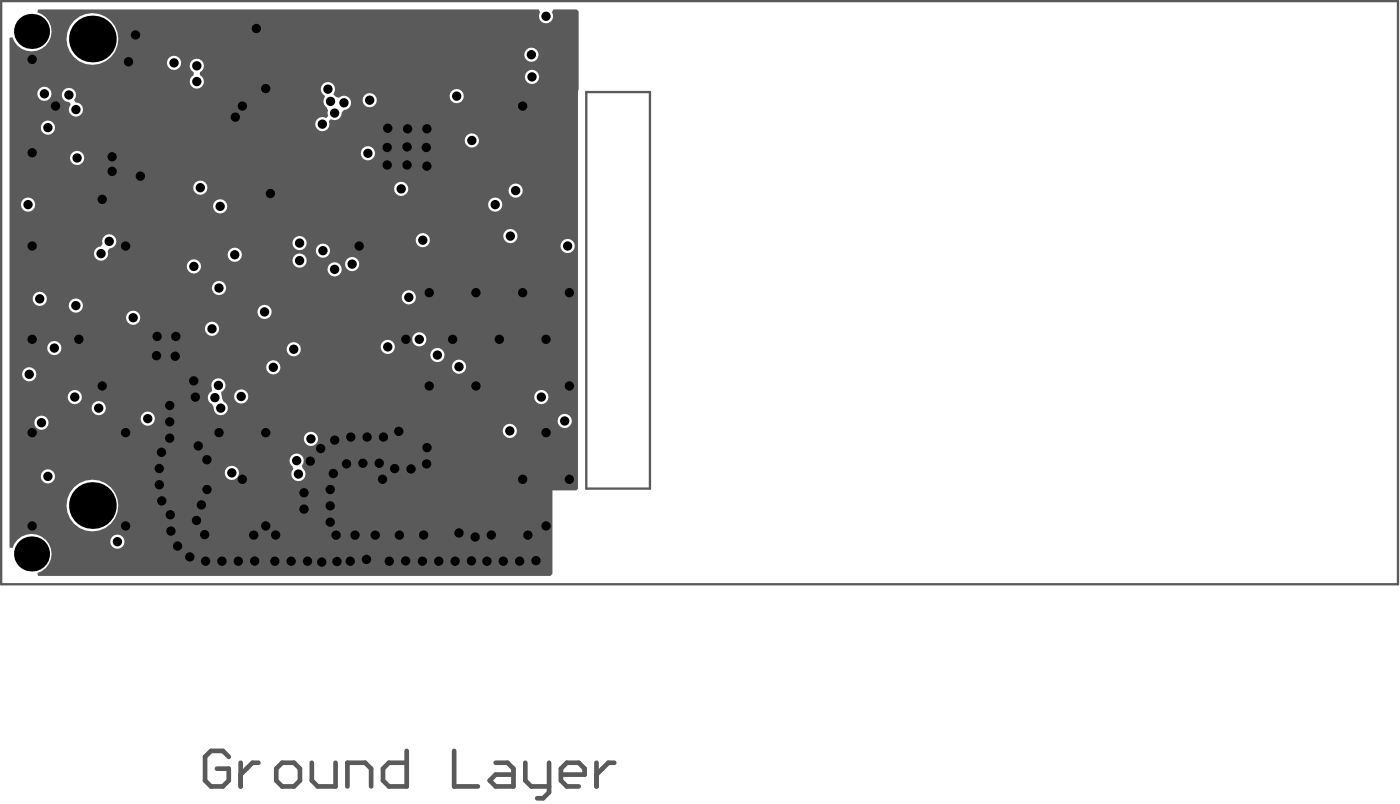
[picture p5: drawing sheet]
<svg xmlns="http://www.w3.org/2000/svg" width="200mm" height="115mm" viewBox="0 0 200 115" stroke-linecap="round" stroke-linejoin="round" font-family="sans-serif">
<path d="M.2 .2h199.2v83.1h-199.2zM83.6 13.1h9.1v56.6h-9.1z" fill="none" stroke="#5a5a5a" stroke-width=".33"/>
<path d="M1.4 5.4l.4-.1a2.85 2.85 0 0 0 4.7 1.2 2.85 2.85 0 0 0-1.2-4.7l.1-.5h71.4l.2 .5a1.01 1.01 0 0 0 .9 1.5 1.01 1.01 0 0 0 .8-1.5l.2-.5h3.3l.3 .3v11.1l-.1 .4v56.6l-.2 .2h-3.4v11.9l-.3 .3h-73.1l-.1-.4a2.85 2.85 0 0 0 1.2-4.7 2.85 2.85 0 0 0-4.7 1.2l-.4-.1zM74.8 7.8a1.02 1.02 0 0 0 2 0 1.02 1.02 0 0 0-2 0zM9.5 5.6a3.7 3.7 0 0 0 7.4 0 3.7 3.7 0 0 0-7.4 0zM23.8 9a1.02 1.02 0 0 0 2 0 1.02 1.02 0 0 0-2 0zM74.9 11a1.02 1.02 0 0 0 2 0 1.02 1.02 0 0 0-2 0zM27.3 8.7a1 1 0 0 0 .3 1.6v.4a1.01 1.01 0 0 0-.3 1.6 1.01 1.01 0 0 0 1.6 0 1.01 1.01 0 0 0-.4-1.6v-.4a1.01 1.01 0 0 0 .4-1.5 1.01 1.01 0 0 0-1.6-.1zM5.3 13.4a1.05 1.05 0 0 0 2.1 0 1.05 1.05 0 0 0-2.1 0zM64.1 13.7a1.05 1.05 0 0 0 2.1 0 1.05 1.05 0 0 0-2.1 0zM51.7 14.3a1.02 1.02 0 0 0 2 0 1.02 1.02 0 0 0-2 0zM9.1 12.8a1.01 1.01 0 0 0-.2 1.2 1.01 1.01 0 0 0 1 .6l.2 .3a1.01 1.01 0 0 0 .3 1.6 1.01 1.01 0 0 0 1.4-.7 1.01 1.01 0 0 0-1-1.2l-.2-.4a1.01 1.01 0 0 0-.1-1.4 1.01 1.01 0 0 0-1.4 0zM46 12a1.07 1.07 0 0 0 .4 1.7 1.11 1.11 0 0 0 .2 1.6l.2 .4-.1 .4 .1 .5-.3 .3a1.01 1.01 0 0 0-1.5 .6 1.01 1.01 0 0 0 1.1 1.2 1.01 1.01 0 0 0 .8-1.4l.3-.3a.99 .99 0 0 0 1.1 0 .99 .99 0 0 0 .4-1l.4-.3a1.02 1.02 0 0 0 .9-1.4 1.02 1.02 0 0 0-1.7-.4l-.4-.1-.4-.3a1.06 1.06 0 0 0 0-1.5 1.06 1.06 0 0 0-1.5 0zM5.8 18.2a1.02 1.02 0 0 0 2 0 1.02 1.02 0 0 0-2 0zM66.3 20a1.02 1.02 0 0 0 2 0 1.02 1.02 0 0 0-2 0zM51.5 21.9a1.02 1.02 0 0 0 2 0 1.02 1.02 0 0 0-2 0zM10 22.5a1.02 1.02 0 0 0 2 0 1.02 1.02 0 0 0-2 0zM27.6 26.8a1.02 1.02 0 0 0 2 0 1.02 1.02 0 0 0-2 0zM56.2 26.9a1.02 1.02 0 0 0 2 0 1.02 1.02 0 0 0-2 0zM72.5 27.2a1.05 1.05 0 0 0 2.1 0 1.05 1.05 0 0 0-2.1 0zM69.6 29.2a1.02 1.02 0 0 0 2 0 1.02 1.02 0 0 0-2 0zM3 29.2a1.02 1.02 0 0 0 2 0 1.02 1.02 0 0 0-2 0zM30.4 29.4a1.02 1.02 0 0 0 2 0 1.02 1.02 0 0 0-2 0zM71.8 33.7a1.02 1.02 0 0 0 2 0 1.02 1.02 0 0 0-2 0zM59.3 34.3a1.02 1.02 0 0 0 2 0 1.02 1.02 0 0 0-2 0zM41.7 34.7a1.02 1.02 0 0 0 2 0 1.02 1.02 0 0 0-2 0zM79.9 35.1a1.05 1.05 0 0 0 2.1 0 1.05 1.05 0 0 0-2.1 0zM45 35.7a1.05 1.05 0 0 0 2.1 0 1.05 1.05 0 0 0-2.1 0zM14.9 33.7l-.3 .3v.4a.57 .57 0 0 1-.6 .8 1.02 1.02 0 0 0-.5 1.3 1.02 1.02 0 0 0 1.3 .6 1.02 1.02 0 0 0 .6-1.3l.2-.4a1.01 1.01 0 0 0 .9-1.4 1.01 1.01 0 0 0-1.6-.3zM32.5 36.3a1.02 1.02 0 0 0 2 0 1.02 1.02 0 0 0-2 0zM41.7 37.2a1.02 1.02 0 0 0 2 0 1.02 1.02 0 0 0-2 0zM49.2 37.7a1.02 1.02 0 0 0 2 0 1.02 1.02 0 0 0-2 0zM26.6 38a1.05 1.05 0 0 0 2.1 0 1.05 1.05 0 0 0-2.1 0zM46.7 38.4a1.02 1.02 0 0 0 2 0 1.02 1.02 0 0 0-2 0zM30.2 41.1a1.05 1.05 0 0 0 2.1 0 1.05 1.05 0 0 0-2.1 0zM57.3 42.4a1.02 1.02 0 0 0 2 0 1.02 1.02 0 0 0-2 0zM4.6 42.6a1.05 1.05 0 0 0 2.1 0 1.05 1.05 0 0 0-2.1 0zM9.8 43.6a1.02 1.02 0 0 0 2 0 1.02 1.02 0 0 0-2 0zM36.7 44.5a1.02 1.02 0 0 0 2 0 1.02 1.02 0 0 0-2 0zM18 45.3a1.02 1.02 0 0 0 2 0 1.02 1.02 0 0 0-2 0zM29.2 46.9a1.05 1.05 0 0 0 2.1 0 1.05 1.05 0 0 0-2.1 0zM58.8 48.4a1.02 1.02 0 0 0 2 0 1.02 1.02 0 0 0-2 0zM54.3 49.5a1.02 1.02 0 0 0 2 0 1.02 1.02 0 0 0-2 0zM6.7 49.6a1.05 1.05 0 0 0 2.1 0 1.05 1.05 0 0 0-2.1 0zM40.9 49.8a1.02 1.02 0 0 0 2 0 1.02 1.02 0 0 0-2 0zM61.4 50.6a1.02 1.02 0 0 0 2 0 1.02 1.02 0 0 0-2 0zM64.4 52.3a1.05 1.05 0 0 0 2.1 0 1.05 1.05 0 0 0-2.1 0zM38 52.4a1.02 1.02 0 0 0 2 0 1.02 1.02 0 0 0-2 0zM3.1 53.4a1.05 1.05 0 0 0 2.1 0 1.05 1.05 0 0 0-2.1 0zM33.4 56.5a1.02 1.02 0 0 0 2 0 1.02 1.02 0 0 0-2 0zM76.2 56.6a1.02 1.02 0 0 0 2 0 1.02 1.02 0 0 0-2 0zM9.6 56.6a1.05 1.05 0 0 0 2.1 0 1.05 1.05 0 0 0-2.1 0zM30.4 54.2l-.2 .4-.1 .4 .2 .8a1.02 1.02 0 0 0-.7 .9 1.02 1.02 0 0 0 .7 .9l.2 .5a1.01 1.01 0 0 0 .8 1.1 1.01 1.01 0 0 0 1.2-.7 1.01 1.01 0 0 0-.6-1.2l-.2-.5-.2-.9a1.02 1.02 0 0 0 .5-1.5 1.02 1.02 0 0 0-1.6-.2zM13.1 58.2a1.02 1.02 0 0 0 2 0 1.02 1.02 0 0 0-2 0zM20.1 59.7a1.02 1.02 0 0 0 2 0 1.02 1.02 0 0 0-2 0zM79.5 60a1.05 1.05 0 0 0 2.1 0 1.05 1.05 0 0 0-2.1 0zM4.9 60.3a1.02 1.02 0 0 0 2 0 1.02 1.02 0 0 0-2 0zM71.7 61.4a1.02 1.02 0 0 0 2 0 1.02 1.02 0 0 0-2 0zM43.3 62.6a1.05 1.05 0 0 0 2.1 0 1.05 1.05 0 0 0-2.1 0zM32 67.4a1.05 1.05 0 0 0 2.1 0 1.05 1.05 0 0 0-2.1 0zM41.6 65a.99 .99 0 0 0 .1 1.5l.1 .3a1.02 1.02 0 0 0 0 1.5 1.02 1.02 0 0 0 1.5 0 1.02 1.02 0 0 0-.1-1.5l-.2-.4a1.04 1.04 0 0 0 0-1.4 1.04 1.04 0 0 0-1.4 0zM5.8 67.9a1.02 1.02 0 0 0 2 0 1.02 1.02 0 0 0-2 0zM9.5 72.1a3.7 3.7 0 0 0 7.4 0 3.7 3.7 0 0 0-7.4 0zM15.7 77.2a1.05 1.05 0 0 0 2.1 0 1.05 1.05 0 0 0-2.1 0z" fill="#5a5a5a"/>
<g fill="none" stroke="#5a5a5a" stroke-width=".67">
<path d="M32.6 107.9l-.8-.8h-1.7l-.9 .8v3.4l.9 .8h1.7l.8-.8v-1.7h-1.7M34.3 108.8v3.3M36.9 108.8h-.9l-1.7 1.7M39.4 109.6l.8-.8h1.7l.9 .8v1.7l-.9 .8h-1.7l-.8-.8zM44.5 108.8v2.5l.8 .8h2.6v-3.3M49.5 112.1v-3.3h2.6l.8 .8v2.5M58 107.1v5h-2.5l-.9-.8v-1.7l.9-.8h2.5M64.8 107.1v5h3.4M70.7 108.8h1.7l.8 .8v2.5h-2.5l-.9-.8 .9-.8h2.5M74.9 108.8v2.5l.9 .8h2.5M78.3 108.8v4.2l-.8 .8h-.9M80 110.5h3.4v-.9l-.9-.8h-1.7l-.8 .8v1.7l.8 .8h1.7"/>
<path d="M85.1 108.8v3.3M87.6 108.8h-.8l-1.7 1.7"/>
</g>
<g fill="#000">
<circle cx="4.5" cy="4.5" r="2.5"/>
<circle cx="4.6" cy="8.5" r=".67"/>
<circle cx="6.3" cy="13.4" r=".67"/>
<circle cx="6.8" cy="18.2" r=".67"/>
<circle cx="7.9" cy="15.1" r=".67"/>
<circle cx="9.8" cy="13.5" r=".67"/>
<circle cx="10.8" cy="15.6" r=".67"/>
<circle cx="13.2" cy="5.6" r="3.3"/>
<circle cx="18.3" cy="8.8" r=".67"/>
<circle cx="19.3" cy="5" r=".67"/>
<circle cx="24.8" cy="9" r=".67"/>
<circle cx="28.1" cy="11.6" r=".67"/>
<circle cx="28.1" cy="9.4" r=".67"/>
<circle cx="33.6" cy="16.7" r=".67"/>
<circle cx="34.6" cy="15.1" r=".67"/>
<circle cx="36.6" cy="4.1" r=".67"/>
<circle cx="37.9" cy="12.6" r=".67"/>
<circle cx="46" cy="17.7" r=".67"/>
<circle cx="46.8" cy="12.7" r=".67"/>
<circle cx="47.1" cy="14.5" r=".67"/>
<circle cx="47.7" cy="16.1" r=".67"/>
<circle cx="49.1" cy="14.7" r=".67"/>
<circle cx="52.7" cy="14.3" r=".67"/>
<circle cx="55.3" cy="18.3" r=".67"/>
<circle cx="58.1" cy="18.4" r=".67"/>
<circle cx="60.9" cy="18.4" r=".67"/>
<circle cx="65.1" cy="13.7" r=".67"/>
<circle cx="74.5" cy="15.1" r=".67"/>
<circle cx="75.8" cy="7.8" r=".67"/>
<circle cx="75.9" cy="11" r=".67"/>
<circle cx="77.9" cy="2.3" r=".67"/>
<circle cx="4" cy="29.2" r=".67"/>
<circle cx="4.6" cy="21.8" r=".67"/>
<circle cx="4.6" cy="35.1" r=".67"/>
<circle cx="11" cy="22.5" r=".67"/>
<circle cx="14.4" cy="36.2" r=".67"/>
<circle cx="14.6" cy="28.4" r=".67"/>
<circle cx="15.6" cy="34.4" r=".67"/>
<circle cx="16" cy="22.4" r=".67"/>
<circle cx="16" cy="24.4" r=".67"/>
<circle cx="17.9" cy="35.1" r=".67"/>
<circle cx="20" cy="25.1" r=".67"/>
<circle cx="27.7" cy="38" r=".67"/>
<circle cx="28.6" cy="26.8" r=".67"/>
<circle cx="31.4" cy="29.4" r=".67"/>
<circle cx="33.5" cy="36.3" r=".67"/>
<circle cx="38.6" cy="27.6" r=".67"/>
<circle cx="42.7" cy="34.7" r=".67"/>
<circle cx="42.7" cy="37.2" r=".67"/>
<circle cx="46.1" cy="35.7" r=".67"/>
<circle cx="47.7" cy="38.4" r=".67"/>
<circle cx="50.2" cy="37.7" r=".67"/>
<circle cx="51.2" cy="35.1" r=".67"/>
<circle cx="52.5" cy="21.9" r=".67"/>
<circle cx="55.2" cy="23.5" r=".67"/>
<circle cx="55.2" cy="21" r=".67"/>
<circle cx="57.2" cy="26.9" r=".67"/>
<circle cx="58.1" cy="23.5" r=".67"/>
<circle cx="58.1" cy="20.9" r=".67"/>
<circle cx="60.3" cy="34.3" r=".67"/>
<circle cx="60.8" cy="21" r=".67"/>
<circle cx="60.9" cy="23.7" r=".67"/>
<circle cx="67.3" cy="20" r=".67"/>
<circle cx="70.6" cy="29.2" r=".67"/>
<circle cx="72.8" cy="33.7" r=".67"/>
<circle cx="73.5" cy="27.2" r=".67"/>
<circle cx="81" cy="35.1" r=".67"/>
<circle cx="4.2" cy="53.4" r=".67"/>
<circle cx="4.6" cy="48.4" r=".67"/>
<circle cx="5.7" cy="42.6" r=".67"/>
<circle cx="7.7" cy="49.6" r=".67"/>
<circle cx="10.7" cy="56.6" r=".67"/>
<circle cx="10.8" cy="43.6" r=".67"/>
<circle cx="11.2" cy="48.4" r=".67"/>
<circle cx="14.1" cy="58.2" r=".67"/>
<circle cx="14.6" cy="55" r=".67"/>
<circle cx="19" cy="45.3" r=".67"/>
<circle cx="21.1" cy="59.7" r=".67"/>
<circle cx="22.3" cy="50.7" r=".67"/>
<circle cx="22.4" cy="48" r=".67"/>
<circle cx="24.2" cy="57.8" r=".67"/>
<circle cx="25" cy="50.8" r=".67"/>
<circle cx="25.1" cy="48" r=".67"/>
<circle cx="27.6" cy="54.3" r=".67"/>
<circle cx="27.9" cy="56.6" r=".67"/>
<circle cx="30.2" cy="46.9" r=".67"/>
<circle cx="30.7" cy="56.7" r=".67"/>
<circle cx="31.2" cy="55" r=".67"/>
<circle cx="31.2" cy="41.1" r=".67"/>
<circle cx="31.5" cy="58.2" r=".67"/>
<circle cx="34.4" cy="56.5" r=".67"/>
<circle cx="37.7" cy="44.5" r=".67"/>
<circle cx="39" cy="52.4" r=".67"/>
<circle cx="41.9" cy="49.8" r=".67"/>
<circle cx="55.3" cy="49.5" r=".67"/>
<circle cx="57.9" cy="48.4" r=".67"/>
<circle cx="58.3" cy="42.4" r=".67"/>
<circle cx="59.8" cy="48.4" r=".67"/>
<circle cx="61.2" cy="55" r=".67"/>
<circle cx="61.2" cy="41.7" r=".67"/>
<circle cx="62.4" cy="50.6" r=".67"/>
<circle cx="64.6" cy="48.4" r=".67"/>
<circle cx="65.5" cy="52.3" r=".67"/>
<circle cx="67.9" cy="55" r=".67"/>
<circle cx="67.9" cy="41.7" r=".67"/>
<circle cx="71.2" cy="48.4" r=".67"/>
<circle cx="74.5" cy="41.7" r=".67"/>
<circle cx="77.2" cy="56.6" r=".67"/>
<circle cx="77.9" cy="48.4" r=".67"/>
<circle cx="81.2" cy="55" r=".67"/>
<circle cx="81.2" cy="41.7" r=".67"/>
<circle cx="4.5" cy="79" r="2.5"/>
<circle cx="4.6" cy="61.7" r=".67"/>
<circle cx="4.6" cy="75" r=".67"/>
<circle cx="5.9" cy="60.3" r=".67"/>
<circle cx="6.8" cy="67.9" r=".67"/>
<circle cx="13.2" cy="72.1" r="3.3"/>
<circle cx="16.7" cy="77.2" r=".67"/>
<circle cx="17.9" cy="61.7" r=".67"/>
<circle cx="17.9" cy="75" r=".67"/>
<circle cx="22.7" cy="69.1" r=".67"/>
<circle cx="22.7" cy="66.8" r=".67"/>
<circle cx="23" cy="64.5" r=".67"/>
<circle cx="23.1" cy="71.4" r=".67"/>
<circle cx="24.2" cy="62.5" r=".67"/>
<circle cx="24.2" cy="60.2" r=".67"/>
<circle cx="24.3" cy="73.4" r=".67"/>
<circle cx="24.4" cy="75.7" r=".67"/>
<circle cx="25.3" cy="77.9" r=".67"/>
<circle cx="27.1" cy="79.4" r=".67"/>
<circle cx="28" cy="74.2" r=".67"/>
<circle cx="28.3" cy="63.6" r=".67"/>
<circle cx="28.7" cy="72" r=".67"/>
<circle cx="29.2" cy="76.2" r=".67"/>
<circle cx="29.5" cy="65.6" r=".67"/>
<circle cx="29.5" cy="69.8" r=".67"/>
<circle cx="31.2" cy="61.7" r=".67"/>
<circle cx="33.1" cy="67.4" r=".67"/>
<circle cx="34.6" cy="68.3" r=".67"/>
<circle cx="36.2" cy="76.3" r=".67"/>
<circle cx="37.9" cy="61.7" r=".67"/>
<circle cx="37.9" cy="75" r=".67"/>
<circle cx="39.3" cy="76.3" r=".67"/>
<circle cx="42.3" cy="65.7" r=".67"/>
<circle cx="42.6" cy="67.6" r=".67"/>
<circle cx="43.4" cy="72.6" r=".67"/>
<circle cx="43.4" cy="70.3" r=".67"/>
<circle cx="44.3" cy="65.8" r=".67"/>
<circle cx="44.3" cy="62.6" r=".67"/>
<circle cx="45.7" cy="64" r=".67"/>
<circle cx="47.1" cy="69.8" r=".67"/>
<circle cx="47.1" cy="72.1" r=".67"/>
<circle cx="47.1" cy="74.5" r=".67"/>
<circle cx="47.5" cy="67.5" r=".67"/>
<circle cx="47.7" cy="62.8" r=".67"/>
<circle cx="47.9" cy="76.3" r=".67"/>
<circle cx="49.4" cy="66.2" r=".67"/>
<circle cx="50" cy="62.3" r=".67"/>
<circle cx="50.6" cy="76.3" r=".67"/>
<circle cx="51.8" cy="66.1" r=".67"/>
<circle cx="52.3" cy="79.8" r=".67"/>
<circle cx="52.4" cy="62.3" r=".67"/>
<circle cx="53.5" cy="76.3" r=".67"/>
<circle cx="54.1" cy="66.1" r=".67"/>
<circle cx="54.6" cy="68.3" r=".67"/>
<circle cx="54.7" cy="62.3" r=".67"/>
<circle cx="56.3" cy="66.8" r=".67"/>
<circle cx="56.9" cy="61.5" r=".67"/>
<circle cx="57" cy="76.3" r=".67"/>
<circle cx="57.9" cy="80" r=".67"/>
<circle cx="58.6" cy="66.9" r=".67"/>
<circle cx="60.4" cy="76.3" r=".67"/>
<circle cx="60.8" cy="66.2" r=".67"/>
<circle cx="60.9" cy="63.8" r=".67"/>
<circle cx="65.5" cy="76" r=".67"/>
<circle cx="67.2" cy="80" r=".67"/>
<circle cx="67.8" cy="76.6" r=".67"/>
<circle cx="70.1" cy="76.3" r=".67"/>
<circle cx="72.7" cy="61.4" r=".67"/>
<circle cx="74.5" cy="68.3" r=".67"/>
<circle cx="75.3" cy="76.3" r=".67"/>
<circle cx="76.4" cy="79.9" r=".67"/>
<circle cx="77.9" cy="61.7" r=".67"/>
<circle cx="77.9" cy="75" r=".67"/>
<circle cx="80.5" cy="60" r=".67"/>
<circle cx="81.2" cy="68.3" r=".67"/>
<circle cx="29.3" cy="80" r=".67"/>
<circle cx="31.7" cy="80" r=".67"/>
<circle cx="34" cy="80" r=".67"/>
<circle cx="36.3" cy="80" r=".67"/>
<circle cx="39.2" cy="80" r=".67"/>
<circle cx="41.5" cy="80" r=".67"/>
<circle cx="43.9" cy="80" r=".67"/>
<circle cx="45.9" cy="80.2" r=".67"/>
<circle cx="48.1" cy="80.1" r=".67"/>
<circle cx="50" cy="80" r=".67"/>
<circle cx="55.5" cy="80" r=".67"/>
<circle cx="60.2" cy="80" r=".67"/>
<circle cx="62.6" cy="80" r=".67"/>
<circle cx="64.9" cy="80" r=".67"/>
<circle cx="69.4" cy="80" r=".67"/>
<circle cx="71.8" cy="80" r=".67"/>
<circle cx="74.1" cy="80" r=".67"/>
</g>
</svg>
